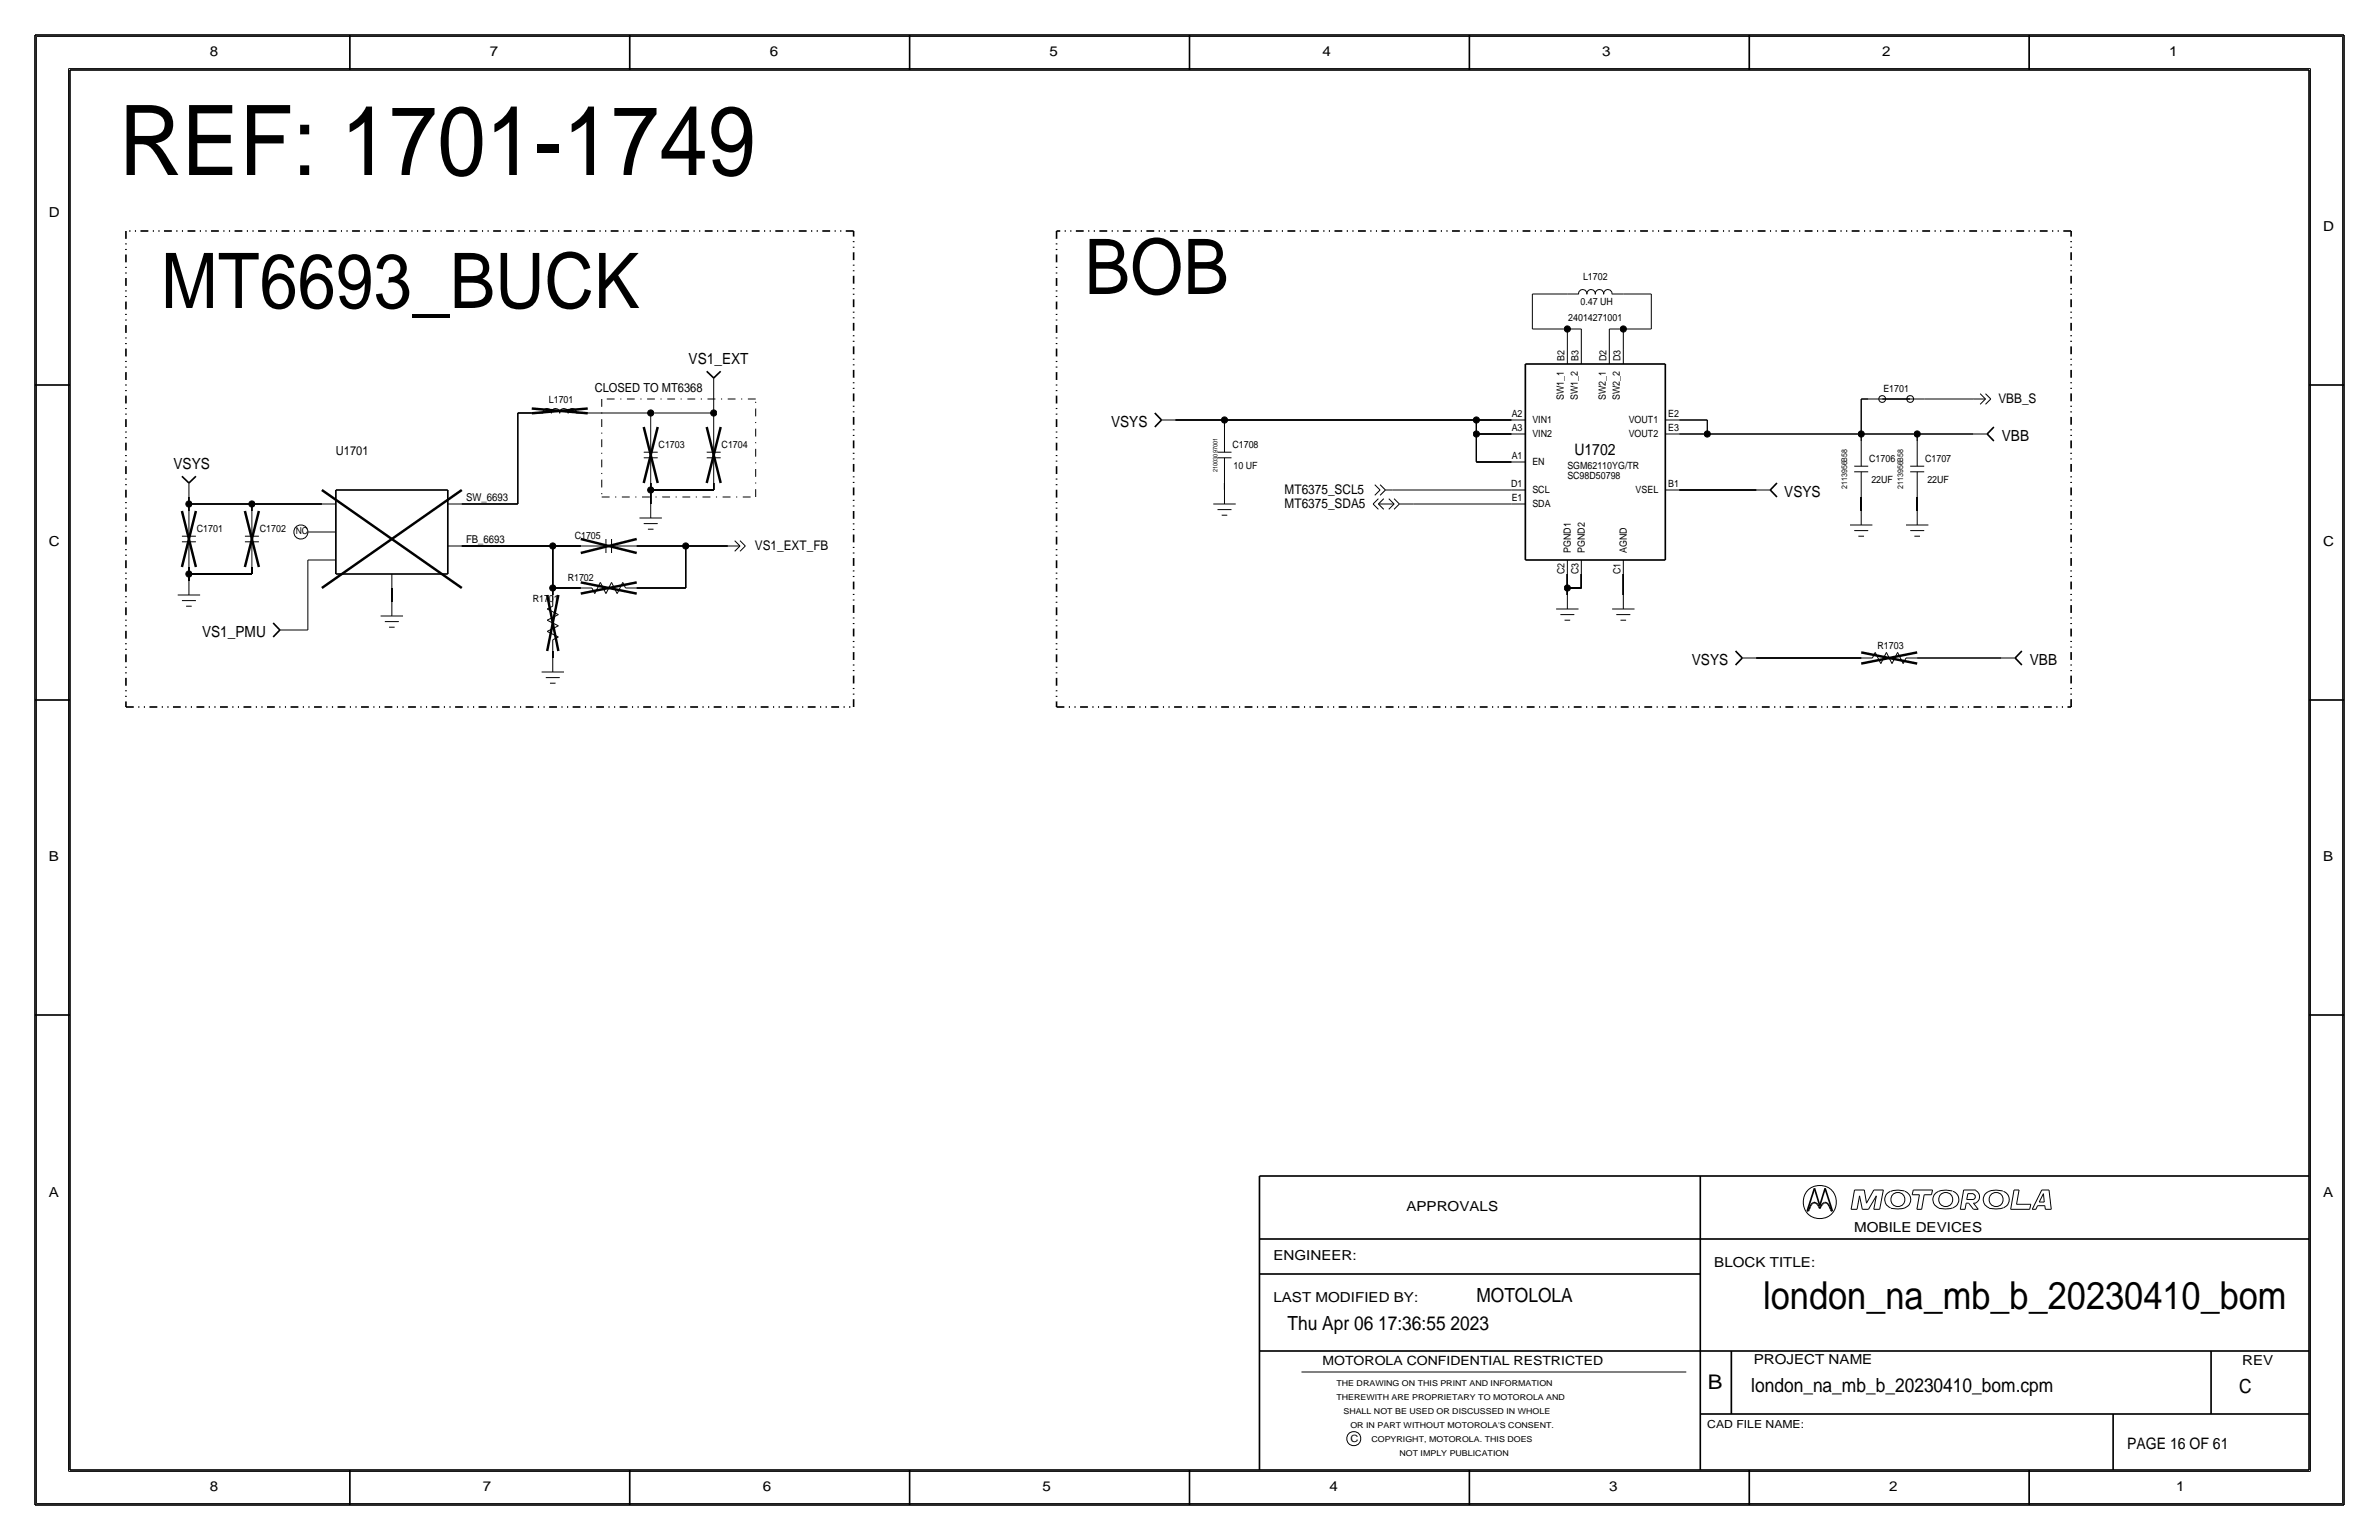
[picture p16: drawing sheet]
<svg xmlns="http://www.w3.org/2000/svg" width="432mm" height="279mm" viewBox="0 0 432 279" stroke-linecap="round" stroke-linejoin="round" font-family="sans-serif">
<defs><g id="words">
<text font-size="17.7" x="21.6" y="31.8">REF: 1701-1749</text>
<g font-size="13.9">
<text x="196.8" y="53.3">BOB</text>
<text x="29.2" y="55.9">MT6693_BUCK</text>
</g>
<text font-size="7" x="320" y="237.5">london_na_mb_b_20230410_bom</text>
<text font-size="3.7" x="310" y="252.1">B</text>
<g font-size="3.5">
<text x="268" y="236.2">MOTOLOLA</text>
<text x="233.7" y="241.3">Thu Apr 06 17:36:55 2023</text>
<text x="317.9" y="252.6">london_na_mb_b_20230410_bom.cpm</text>
<text x="406.4" y="252.7">C</text>
</g>
<g font-size="2.9">
<text x="285.8" y="82.5">U1702</text>
<text x="386.1" y="262.9">PAGE 16 OF 61</text>
</g>
<g font-size="2.8">
<text x="125" y="66">VS1_EXT</text>
<text x="201.7" y="77.5">VSYS</text>
<text x="363.3" y="80">VBB</text>
<text x="31.5" y="85.1">VSYS</text>
<text x="323.8" y="90.2">VSYS</text>
<text x="36.7" y="115.6">VS1_PMU</text>
<text x="307.1" y="120.7">VSYS</text>
<text x="368.4" y="120.7">VBB</text>
</g>
<g font-size="2.5">
<text x="38.1" y="10.2">8</text>
<text x="88.9" y="10.2">7</text>
<text x="139.7" y="10.2">6</text>
<text x="190.5" y="10.2">5</text>
<text x="240" y="10.2">4</text>
<text x="290.8" y="10.2">3</text>
<text x="341.6" y="10.2">2</text>
<text x="393.7" y="10.2">1</text>
<text x="8.9" y="39.4">D</text>
<text x="421.6" y="41.9">D</text>
<text x="8.9" y="99.1">C</text>
<text x="421.6" y="99.1">C</text>
<text x="8.9" y="156.2">B</text>
<text x="421.6" y="156.2">B</text>
<text x="8.9" y="217.2">A</text>
<text x="255.3" y="219.7">APPROVALS</text>
<text x="421.6" y="217.2">A</text>
<text x="336.5" y="223.5">MOBILE DEVICES</text>
<text x="231.1" y="228.6">ENGINEER:</text>
<text x="311.1" y="229.9">BLOCK TITLE:</text>
<text x="231.1" y="236.2">LAST MODIFIED BY:</text>
<text x="318.3" y="247.5">PROJECT NAME</text>
<text x="407" y="247.6">REV</text>
<text x="38.1" y="270.5">8</text>
<text x="87.6" y="270.5">7</text>
<text x="138.4" y="270.5">6</text>
<text x="189.2" y="270.5">5</text>
<text x="241.3" y="270.5">4</text>
<text x="292.1" y="270.5">3</text>
<text x="342.9" y="270.5">2</text>
<text x="395" y="270.5">1</text>
</g>
<g font-size="2.4">
<text x="362.7" y="73.2">VBB_S</text>
<text x="233.2" y="89.7">MT6375_SCL5</text>
<text x="233.2" y="92.2">MT6375_SDA5</text>
<text x="137" y="99.8">VS1_EXT_FB</text>
</g>
<g font-size="2.3">
<text x="107.9" y="71.1">CLOSED TO MT6368</text>
<text x="61" y="82.5">U1701</text>
<text x="240" y="247.6">MOTOROLA CONFIDENTIAL RESTRICTED</text>
</g>
<g font-size="2">
<text x="84.6" y="90.9">SW_6693</text>
<text x="84.6" y="98.6">FB_6693</text>
<text x="309.9" y="259.1">CAD FILE NAME:</text>
</g>
<g font-size="1.8">
<text x="287.3" y="50.8">L1702</text>
<text x="284.6" y="58.2">24014271001</text>
<text x="286.9" y="55.4">0.47 UH</text>
<text x="284" y="65.5" transform="rotate(-90 284 65.5)">B2</text>
<text x="286.5" y="65.5" transform="rotate(-90 286.5 65.5)">B3</text>
<text x="291.6" y="65.5" transform="rotate(-90 291.6 65.5)">D2</text>
<text x="294.1" y="65.5" transform="rotate(-90 294.1 65.5)">D3</text>
<text x="341.8" y="71.1">E1701</text>
<text x="99.6" y="73.2">L1701</text>
<text x="274.4" y="75.7">A2</text>
<text x="278.1" y="76.8">VIN1</text>
<text x="283.9" y="72.6" transform="rotate(-90 283.9 72.6)">SW1_1</text>
<text x="286.4" y="72.6" transform="rotate(-90 286.4 72.6)">SW1_2</text>
<text x="291.5" y="72.6" transform="rotate(-90 291.5 72.6)">SW2_1</text>
<text x="294" y="72.6" transform="rotate(-90 294 72.6)">SW2_2</text>
<text x="295.6" y="76.8">VOUT1</text>
<text x="302.8" y="75.7">E2</text>
<text x="119.5" y="81.3">C1703</text>
<text x="131" y="81.3">C1704</text>
<text x="223.7" y="81.3">C1708</text>
<text x="274.4" y="83.3">A1</text>
<text x="274.4" y="78.2">A3</text>
<text x="278.1" y="79.3">VIN2</text>
<text x="295.6" y="79.3">VOUT2</text>
<text x="302.8" y="78.2">E3</text>
<text x="339.3" y="83.8">C1706</text>
<text x="349.4" y="83.8">C1707</text>
<text x="223.9" y="85.1">10 UF</text>
<text x="274.3" y="88.4">D1</text>
<text x="278.1" y="84.4">EN</text>
<text x="278.1" y="89.5">SCL</text>
<text x="284.5" y="85.1">SGM62110YG/TR</text>
<text x="284.5" y="86.9">SC98D50798</text>
<text x="296.9" y="89.5">VSEL</text>
<text x="302.8" y="88.4">B1</text>
<text x="339.7" y="87.6">22UF</text>
<text x="349.8" y="87.6">22UF</text>
<text x="274.4" y="90.9">E1</text>
<text x="278.1" y="92">SDA</text>
<text x="35.7" y="96.5">C1701</text>
<text x="47.2" y="96.5">C1702</text>
<text x="104.3" y="97.8">C1705</text>
<text x="285.1" y="100.3" transform="rotate(-90 285.1 100.3)">PGND1</text>
<text x="287.6" y="100.3" transform="rotate(-90 287.6 100.3)">PGND2</text>
<text x="295.2" y="100.3" transform="rotate(-90 295.2 100.3)">AGND</text>
<text x="103" y="105.4">R1702</text>
<text x="284" y="104.2" transform="rotate(-90 284 104.2)">C2</text>
<text x="286.5" y="104.2" transform="rotate(-90 286.5 104.2)">C3</text>
<text x="294.1" y="104.2" transform="rotate(-90 294.1 104.2)">C1</text>
<text x="96.7" y="109.2">R1701</text>
<text x="340.8" y="117.8">R1703</text>
<text x="245.1" y="261.6">C</text>
</g>
<text font-size="1.7" x="53.7" y="96.9">NC</text>
<g font-size="1.5">
<text x="242.6" y="251.5">THE DRAWING ON THIS PRINT AND INFORMATION</text>
<text x="242.6" y="254">THEREWITH ARE PROPRIETARY TO MOTOROLA AND</text>
<text x="243.8" y="256.5">SHALL NOT BE USED OR DISCUSSED IN WHOLE</text>
<text x="245.1" y="259.1">OR IN PART WITHOUT MOTOROLA'S CONSENT.</text>
<text x="248.9" y="261.6">COPYRIGHT, MOTOROLA. THIS DOES</text>
<text x="254" y="264.2">NOT IMPLY PUBLICATION</text>
</g>
<g font-size="1.4">
<text x="335.3" y="88.7" transform="rotate(-90 335.3 88.7)">2113956B58</text>
<text x="345.4" y="88.7" transform="rotate(-90 345.4 88.7)">2113956B58</text>
</g>
<text font-size="1.1" x="221" y="85.6" transform="rotate(-90 221 85.6)">21003097001</text>
</g></defs>
<!-- layer: Nets -->
<g fill="none" stroke="#000" stroke-width=".18">
<path d="M278.1 53.3h6.4zM278.1 53.3v6.4zM278.1 59.7h6.4zM284.5 59.7v3.8zM284.5 59.7h2.5zM287 59.7v3.8zM292.1 59.7h2.5zM292.1 59.7v3.8zM294.6 53.3h5.1zM294.6 59.7v3.8zM294.6 59.7h5.1zM299.7 53.3v6.4z"/>
<path d="M94 74.9v16.5zM94 74.9h2.5zM106.7 74.9h11.4zM118.1 74.9v2.6zM118.1 74.9h11.4zM129.5 74.9v2.6zM129.5 71.1v3.8zM213.4 76.2h8.8zM222.2 76.2v1.3zM222.2 76.2h45.8zM268 76.2h6.3zM268 78.7h6.3z"/>
<path d="M268 76.2v2.5zM268 78.7v5.1zM304.8 78.7h5.1zM304.8 76.2h5.1zM309.9 78.7h27.9zM309.9 76.2v2.5zM337.8 72.4h1.3zM337.8 78.7v1.3zM337.8 78.7h10.2zM337.8 72.4v6.3zM348 78.7v1.3zM348 78.7h10.1z"/>
<path d="M349.2 72.4h8.9zM34.3 90.2v1.2zM34.3 91.4v1.3zM34.3 91.4h11.4zM45.7 91.4v1.3zM45.7 91.4h12.7zM83.8 99.1h16.5zM83.8 91.4h10.2zM100.3 99.1v7.6zM100.3 99.1h5.1zM115.6 99.1h8.9zM118.1 88.9v2.5z"/>
<path d="M118.1 87.6v1.3zM118.1 88.9h11.4zM124.5 99.1v7.6zM124.5 99.1h7.6zM129.5 87.6v1.3zM222.2 87.6v1.3zM252.7 88.9h21.6zM256.5 91.4h17.8zM268 83.8h6.3zM304.8 88.9h14zM337.8 90.2v2.5zM348 90.2v2.5z"/>
<path d="M34.3 104.1v1.3zM34.3 102.9v1.2zM34.3 104.1h11.4zM45.7 102.9v1.2zM53.3 114.3h2.6zM55.9 101.6v12.7zM55.9 101.6h2.5zM71.1 106.7v2.5zM100.3 118.1v1.3zM100.3 106.7v1.2zM100.3 106.7h5.1zM115.6 106.7h8.9z"/>
<path d="M284.5 106.7v1.2zM284.5 104.1v2.6zM284.5 106.7h2.5zM287 104.1v2.6zM294.6 104.1v3.8zM318.8 119.4h19zM348 119.4h15.2z"/>
</g>
<path d="M22.9 41.9v86.4M154.9 41.9h-132M191.8 41.9v86.4M375.9 41.9h-184.1M22.9 128.3h132M154.9 128.3v-86.4M191.8 128.3h184.1M375.9 128.3v-86.4" fill="none" stroke="#000" stroke-width=".3" stroke-dasharray="1.4 .8 .2 .8 .2 .8" stroke-linecap="butt"/>
<path d="M109.2 72.4v17.8M137.2 72.4h-28M109.2 90.2h28M137.2 90.2v-17.8" fill="none" stroke="#000" stroke-width=".18" stroke-dasharray="1.4 1 .2 1" stroke-linecap="butt"/>
<g fill="#000" stroke="#000" stroke-width=".18">
<circle cx="284.5" cy="59.7" r=".56"/>
<circle cx="294.6" cy="59.7" r=".56"/>
<circle cx="118.1" cy="74.9" r=".56"/>
<circle cx="129.5" cy="74.9" r=".56"/>
<circle cx="222.2" cy="76.2" r=".56"/>
<circle cx="268" cy="76.2" r=".56"/>
<circle cx="268" cy="78.7" r=".56"/>
<circle cx="309.9" cy="78.7" r=".56"/>
<circle cx="337.8" cy="78.7" r=".56"/>
<circle cx="348" cy="78.7" r=".56"/>
<circle cx="34.3" cy="91.4" r=".56"/>
<circle cx="45.7" cy="91.4" r=".56"/>
<circle cx="100.3" cy="99.1" r=".56"/>
<circle cx="118.1" cy="88.9" r=".56"/>
<circle cx="124.5" cy="99.1" r=".56"/>
<circle cx="34.3" cy="104.1" r=".56"/>
<circle cx="100.3" cy="106.7" r=".56"/>
<circle cx="284.5" cy="106.7" r=".56"/>
</g>
<!-- layer: Components -->
<g fill="none" stroke="#000" stroke-width=".18">
<path d="M284.5 53.3h2zM286.5 53.4a.75 .75 0 0 1 .7-.9 .75 .75 0 0 1 .8 .9M288 53.4a.75 .75 0 0 1 .8-.9 .75 .75 0 0 1 .7 .9M289.6 53.4a.75 .75 0 0 1 .7-.9 .75 .75 0 0 1 .7 .9M291.1 53.4a.75 .75 0 0 1 .7-.9 .75 .75 0 0 1 .8 .9M292.6 53.3h2zM96.5 74.9h2.1zM98.6 75a.75 .75 0 0 1 .7-.9 .75 .75 0 0 1 .7 .9M100.1 75a.75 .75 0 0 1 .7-.9 .75 .75 0 0 1 .7 .9M101.6 75a.75 .75 0 0 1 .7-.9 .75 .75 0 0 1 .8 .9M103.1 75a.75 .75 0 0 1 .8-.9 .75 .75 0 0 1 .7 .9M104.6 74.9h2.1z"/>
<path d="M118.1 77.5v4.5zM129.5 68.6v2.5zM129.5 77.5v4.5zM210.8 76.2h2.6zM222.2 77.5v4.5zM274.3 78.7h2.6zM274.3 76.2h2.6zM284.5 63.5v2.5zM287 63.5v2.5zM292.1 63.5v2.5zM294.6 63.5v2.5zM302.3 78.7h2.5z"/>
<path d="M302.3 76.2h2.5zM339.1 72.4h2.5zM346.7 72.4h2.5zM358.1 72.4h2.3zM358.1 78.7h2.6zM359.4 71.4l1 1zM359.4 73.4l1-1zM360.4 71.4l.9 1zM361.3 72.4l-.9 1zM33 98.3h2.6zM33 97.3h2.6zM34.3 87.6v2.6z"/>
<path d="M34.3 92.7v4.6zM34.3 98.3v4.6zM44.4 98.3h2.6zM44.4 97.3h2.6zM45.7 92.7v4.6zM45.7 98.3v4.6zM55.9 96.5h2.5zM58.4 91.4h2.6zM58.4 96.5h2.6zM81.3 99.1h2.5zM81.3 91.4h2.5zM105.4 99.1h4.6z"/>
<path d="M110 97.8v2.5zM111 99.1h4.6zM111 97.8v2.5zM116.1 94h4zM116.8 83.1h2.6zM116.8 82h2.6zM116.8 95h2.6zM117.6 96h1zM118.1 83.1v4.5zM118.1 91.4v2.6zM128.3 83.1h2.5zM128.3 82h2.5z"/>
<path d="M129.5 83.1v4.5zM132.1 99.1h2.2zM133.3 98.1l1 1zM134.3 98.1l1 1zM134.3 99.1l-1 .9zM135.3 99.1l-1 .9zM220.2 91.4h4.1zM221 92.5h2.5zM221 82h2.5zM221 83.1h2.5zM221.7 93.5h1.1zM222.2 88.9v2.5z"/>
<path d="M222.2 83.1v4.5zM249.2 91.4l1 1zM249.2 91.4l1-.9zM249.5 87.9l1 1zM250.2 91.4l1 1zM250.2 91.4h2.8zM250.5 88.9l-1 1zM250.5 87.9l1 1zM251.2 90.5l-1 .9zM251.5 88.9l-1 1zM251.5 88.9h1.2zM252.1 90.5l.9 .9z"/>
<path d="M253 91.4l-.9 1zM253 92.4l1-1zM253 90.5l1 .9zM254 91.4h2.5zM274.3 91.4h2.6zM274.3 88.9h2.6zM274.3 83.8h2.6zM302.3 88.9h2.5zM318.8 88.9h2.5zM335.8 95.2h4.1zM336.5 96.3h2.6zM336.5 85.6h2.6z"/>
<path d="M336.5 84.6h2.6zM337.3 97.3h1zM337.8 92.7v2.5zM337.8 80v4.6zM337.8 85.6v4.6zM345.9 95.2h4.1zM346.7 96.3h2.5zM346.7 85.6h2.5zM346.7 84.6h2.5zM347.5 97.3h1zM348 92.7v2.5zM348 80v4.6z"/>
<path d="M348 85.6v4.6zM32.3 107.9h4zM33 109h2.6zM33.8 110h1zM34.3 105.4v2.5zM50.8 114.3h2.5zM58.4 101.6h2.6zM69.1 111.8h4.1zM69.8 112.8h2.6zM70.6 113.8h1zM71.1 109.2v2.6zM71.1 104.1v2.6z"/>
<path d="M99.3 114.6l2 1zM99.3 114.6l2-1.1zM99.3 112.5l2 1zM99.3 112.5l2-1zM99.3 110.5l2 1zM99.3 110.5l1-.5zM100.3 107.9v2.1zM100.3 116.1v2zM100.3 116.1l1-.5zM100.3 119.4v2.5zM105.4 106.7h2zM107.4 106.7l.5 1z"/>
<path d="M109 105.7l1 2zM109 105.7l-1.1 2zM111 105.7l1 2zM111 105.7l-1 2zM113 105.7l.5 1zM113 105.7l-1 2zM113.5 106.7h2.1zM282.4 110.5h4.1zM283.2 111.5h2.6zM284 112.5h1zM284.5 107.9v2.6zM284.5 101.6v2.5z"/>
<path d="M287 101.6v2.5zM292.6 110.5h4.1zM293.4 111.5h2.5zM294.1 112.5h1zM294.6 107.9v2.6zM294.6 101.6v2.5zM316.2 119.4h2.6zM337.8 119.4h2.1zM340.4 118.4l-.5 1zM340.4 118.4l1 2zM342.4 118.4l-1 2zM342.4 118.4l1 2z"/>
<path d="M344.4 118.4l-1 2zM344.4 118.4l1 2zM345.9 119.4h2.1zM345.9 119.4l-.5 1zM363.2 119.4h2.6zM98.3 121.9h4.1zM99.1 122.9h2.5zM99.8 124h1z"/>
<circle cx="341.6" cy="72.4" r=".61"/>
<circle cx="346.7" cy="72.4" r=".61"/>
<circle cx="54.6" cy="96.5" r="1.28"/>
</g>
<g fill="none" stroke="#000" stroke-width=".45">
<path d="M96.5 75l10.2-.9zM96.5 74.1l10.2 .9zM116.8 77.5l2.6 10.1zM119.4 77.5l-2.6 10.1zM128.3 77.5l2.5 10.1zM130.8 77.5l-2.5 10.1zM33 92.7l2.6 10.2zM35.6 92.7l-2.6 10.2zM44.4 92.7l2.6 10.2zM47 92.7l-2.6 10.2zM58.4 88.9l25.4 17.8zM105.4 97.8l10.2 2.5z"/>
<path d="M58.4 106.7l25.4-17.8zM99.3 107.9l2 10.2zM101.3 107.9l-2 10.2zM105.4 100.3l10.2-2.5zM105.4 107.7l10.2-2zM105.4 105.7l10.2 2zM337.8 118.4l10.2 2zM337.8 120.4l10.2-2z"/>
</g>
<g fill="none" stroke="#000" stroke-width=".3">
<path d="M128.3 67.4l1.2 1.2zM129.5 68.6l1.3-1.2zM209.6 74.9l1.2 1.3zM210.8 76.2l-1.2 1.3zM276.9 66h25.4zM276.9 66v35.6zM302.3 66v35.6zM341.6 72.4h5.1zM360.7 78.7l1.2 1.3zM361.9 77.5l-1.2 1.2zM33 86.4l1.3 1.2zM34.3 87.6l1.3-1.2z"/>
<path d="M61 88.9v15.2zM61 88.9h20.3zM81.3 88.9v15.2zM321.3 88.9l1.2 1.3zM322.5 87.6l-1.2 1.3zM49.6 113l1.2 1.3zM50.8 114.3l-1.2 1.3zM61 104.1h20.3zM276.9 101.6h25.4zM315 118.1l1.2 1.3zM316.2 119.4l-1.2 1.3zM365.8 119.4l1.2 1.3z"/>
<path d="M367 118.1l-1.2 1.3z"/>
</g>
<!-- layer: Page Border and Title Block -->
<g fill="none" stroke="#000" stroke-width=".3">
<path d="M6.3 6.4h419.1zM6.3 6.4v266.6zM12.7 12.7h406.4zM12.7 12.7v254zM63.5 6.4v6.3zM114.3 6.4v6.3zM165.1 6.4v6.3zM215.9 6.4v6.3zM266.7 6.4v6.3zM317.5 6.4v6.3zM368.3 6.4v6.3zM419.1 12.7v254z"/>
<path d="M425.4 6.4v266.6zM6.3 69.8h6.4zM419.1 69.8h6.3zM6.3 127h6.4zM419.1 127h6.3zM6.3 184.1h6.4zM419.1 184.1h6.3zM228.6 213.4v53.3zM228.6 213.4h190.5zM308.6 213.4v53.3zM328 219.7h.2zM328.4 219.4l-.2 .3z"/>
<path d="M328.6 218.8l-.2 .6zM328.8 218.5l-.2 .3zM329 218.3l.2-.1zM329 218.3l-.2 .2zM329.2 218.2h.2zM329.3 215.6l1 3.1zM329.3 215.6l-1.3 4.1zM329.4 218.2l.2 .1zM329.6 218.3l.3 .2zM329.9 218.5l.2 .3zM330.1 218.8l.2 .5zM330.5 218.8l-.2 .5z"/>
<path d="M330.8 218.5l-.3 .3zM331 218.3l-.2 .2zM331 218.3l.2-.1zM331.2 218.2h.2zM331.3 215.6l1.3 4.1zM331.3 215.6l-1 3.1zM331.4 218.2l.2 .1zM331.6 218.3l.2 .2zM331.8 218.5l.2 .3zM332 218.8l.3 .6zM332.3 219.4l.1 .3zM332.4 219.7h.2z"/>
<path d="M228.6 224.8h190.5zM228.6 231.1h80zM228.6 245.1h190.5zM308.6 256.5h110.5zM314.2 245.1v11.4zM383.5 256.5v10.2zM401.3 245.1v11.4zM6.3 273h419.1zM12.7 266.7h406.4zM63.5 266.7v6.3zM114.3 266.7v6.3zM165.1 266.7v6.3z"/>
<path d="M215.9 266.7v6.3zM266.7 266.7v6.3zM317.5 266.7v6.3zM368.3 266.7v6.3z"/>
</g>
<g fill="none" stroke="#000" stroke-width=".18">
<path d="M6.6 6.6h418.6zM6.6 6.6v266.2zM12.4 12.4h407zM12.4 12.4v254.6zM419.4 12.4v254.6zM425.2 6.6v266.2zM336 219.4h1.1zM336.6 215.9h1.8zM336.6 215.9l-.6 3.5zM337.5 217l-.4 2.4zM337.5 217l.5 2.4zM338 219.4h1.1z"/>
<path d="M338.4 215.9l.4 2.4zM340.1 215.9l-1.3 2.4zM340.1 215.9h1.7zM340.1 219.4h1.1zM340.6 217l-.5 2.4zM340.6 217l-1.5 2.4zM341.8 215.9l-.6 3.5zM343.1 216.2a1.6 1.6 0 0 0-1 1.5 1.6 1.6 0 0 0 1.1 1.5M345.7 216.1h-.2a4 4 0 0 0-2.3 .1M345.7 216.2a1.59 1.59 0 0 1 1.1 1.5 1.59 1.59 0 0 1-1.1 1.5 5.1 5.1 0 0 1-2.5 0M347.1 216.8h1.3zM347.3 215.9l-.2 .9z"/>
<path d="M347.3 215.9h3.5zM347.9 219.4h.9zM348.4 216.8l-.5 2.6zM349.2 216.8l-.4 2.6zM349.2 216.8h1.4zM350.8 215.9l-.2 .9zM354.4 216.1a3.1 3.1 0 0 0-3.3 .7 1.62 1.62 0 0 0 .8 2.4M354.4 219.2a5.1 5.1 0 0 1-2.5 0M354.5 216.2a1.59 1.59 0 0 1 1 1.5 1.59 1.59 0 0 1-1 1.5M355.8 219.4h.9zM356.4 215.9l-.6 3.5zM356.4 215.9h2.2z"/>
<path d="M356.9 218.3h.4zM356.9 218.3l-.2 1.1zM357 217.6h1.2zM357.2 216.6l-.2 1zM357.2 216.6h1zM357.3 218.3l.9 1.1zM358.1 216.7a.5 .5 0 0 1 .4 .4 .5 .5 0 0 1-.4 .5M358.2 219.4h.9zM358.2 218.3l.9 1.1zM358.2 218.3h.4zM358.5 216a1.24 1.24 0 0 1 .8 1.1 1.24 1.24 0 0 1-.8 1.2M363.5 216.1a3.1 3.1 0 0 0-3.3 .7 1.62 1.62 0 0 0 .8 2.4"/>
<path d="M363.6 219.2a5.1 5.1 0 0 1-2.6 0M363.6 216.2a1.59 1.59 0 0 1 1.1 1.5 1.59 1.59 0 0 1-1.1 1.5M364.9 219.4h3.5zM365.6 215.9l-.7 3.5zM365.6 215.9h.9zM366 218.5h2.6zM366.5 215.9l-.5 2.6zM368.6 218.5l-.2 .9zM368.9 219.4h.6zM369.8 218.7l-.3 .7zM369.8 218.7h1.3zM370.1 218.1h.9z"/>
<path d="M370.6 215.9l-1.7 3.5zM370.6 215.9h1.3zM370.9 216.6l-.8 1.5zM370.9 216.6l.1 1.5zM371.1 218.7l.1 .7zM371.2 219.4h1.1zM371.9 215.9l.4 3.5zM236.2 248.9h69.9zM6.6 272.8h418.6zM12.4 267h407z"/>
<circle cx="330.3" cy="218.1" r="3"/>
<circle cx="344.5" cy="217.6" r="1.28"/>
<circle cx="353.2" cy="217.6" r="1.28"/>
<circle cx="362.3" cy="217.6" r="1.28"/>
<circle cx="245.7" cy="261" r="1.28"/>
</g>
<use href="#words"/>
</svg>
